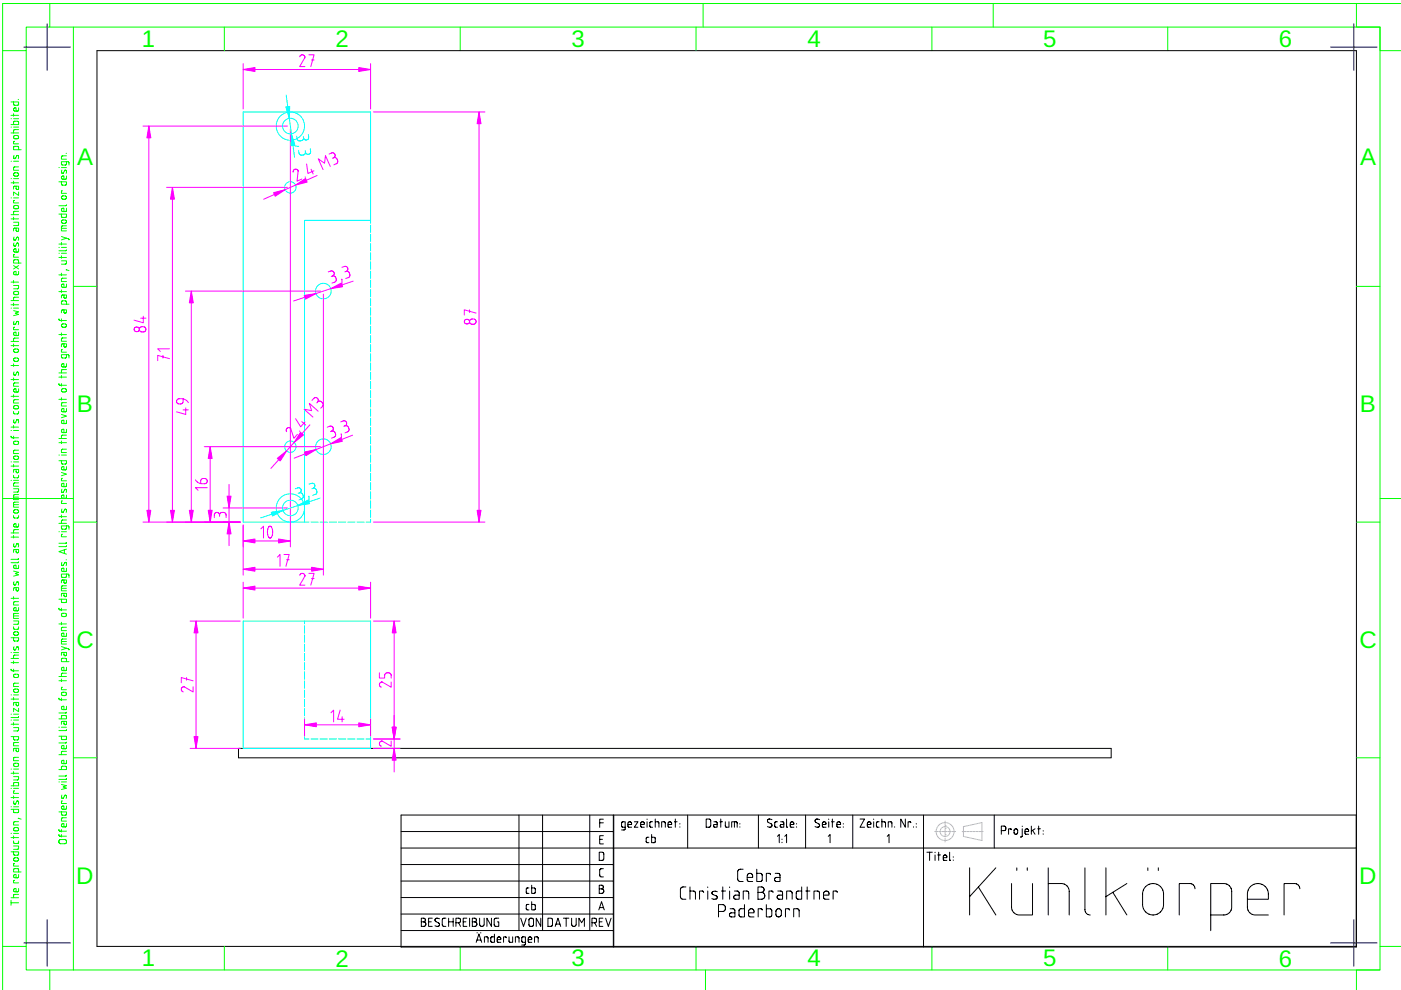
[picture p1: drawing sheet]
<svg xmlns="http://www.w3.org/2000/svg" width="297mm" height="210mm" viewBox="0 0 297 210" stroke-linecap="round" stroke-linejoin="round" font-family="sans-serif">
<defs><g id="words">
<g font-size="5.1" fill="#0f0">
<text x="30.1" y="10">1</text>
<text x="71.2" y="10">2</text>
<text x="121.2" y="10">3</text>
<text x="171.2" y="10">4</text>
<text x="221.2" y="10">5</text>
<text x="271.2" y="10">6</text>
<text x="16.4" y="35">A</text>
<text x="288.4" y="35">A</text>
<text x="16.3" y="87.5">B</text>
<text x="288.3" y="87.5">B</text>
<text x="16.2" y="137.4">C</text>
<text x="288.2" y="137.4">C</text>
<text x="16.1" y="187.4">D</text>
<text x="288.2" y="187.4">D</text>
<text x="30.1" y="204.9">1</text>
<text x="71.2" y="205.1">2</text>
<text x="121.2" y="204.8">3</text>
<text x="171.2" y="204.9">4</text>
<text x="221.2" y="204.8">5</text>
<text x="271.2" y="205.1">6</text>
</g>
</g></defs>
<g fill="none" stroke="#0f0" stroke-width=".21">
<path d="M5.6 10.7v190M10.6 .7v5h-5v5h-5M10.6 5.7h282v195M15.6 5.7v200M47.6 5.7v5M97.6 5.7v5M147.6 5.7v5M149.1 .7v5M197.6 5.7v5M210.6 .7v5M247.6 5.7v5M287.6 .7v5h5v5h4.5"/>
<path d="M297.1 .7h-296.5v209.3M2.3 26.4h1.6v-.6l-.2-.1h-.7l-.1 .7M2.3 21.6h1.6v.6l-.2 .1h-.7l-.1-.7M2.3 38.8h1.6M2.3 37.9h.1M2.3 34.2h.1M2.3 28.2h1.6M2.3 26.9h.1M2.3 25.2h.1M2.3 24.5h1.6M2.9 24.1v.5M2.9 38.4v.5"/>
<path d="M2.9 37.9h1M2.9 34.2h1M2.9 26.9h1M2.9 25.2h1M2.9 33.5h.1M2.9 33.5l.2 .1 .2-.1M3 32.9l-.1 .6M3 36.7h.7l.2 .4-.2 .2h-.6l-.2-.2zM3 28.8l.7-.1 .2 .5-.2 .2h-.6l-.2-.3zM3.1 30l-.2 .1v.4h1M3.3 33.5h.1M3.4 39.5l.1 .6h.4v-.6h-.8l-.2 .1v.5"/>
<path d="M3.5 33.1l-.2 .4M3.5 33.1l.2-.1 .2 .1v.6M3.5 33.1h.1M3.9 21.1h.1M3.9 35.4h-.8l-.2 .3v.4h1M3.9 31.7l-.1-.6-.7-.1-.2 .2v.5h1.6M3.9 27.5h-.9l-.1 .7M3.9 22.9v.5l-.2 .2-.7-.1v-.5l.4-.1v.7M12.5 38.6h1.6v.5l-.2 .2-.7-.1-.2-.6M12.5 35.5h.1M13 35.5h1.1M13.1 36.6h.1"/>
<path d="M13.1 36.6l.2 .2 .2-.2M13.1 36.1v.5M13.5 36.6h.1M13.7 36.2l-.2 .4M13.7 36.2l.2-.1 .2 .1M13.7 36.2h.1M14 32.5h.1M14.1 36.2h.1M14.1 36.2l-.1 .6M14.1 37.3v.5l-.2 .2-.7-.1-.1-.5 .5-.1v.7M14.1 34.3l-.1 .7h-.7l-.2-.1-.1-.6h1.4l.2 .2v.5M14.1 33h-.9l-.2 .3v.5h1.1"/>
<path d="M2.3 59.8h1.6M2.3 46.4h1.6M2.3 45.5h1.6M2.3 42h.1M2.9 47.1h1l-.1 .7h-.9M2.9 46v.6M2.9 59.5v.5M2.9 56.3l1 .7M2.9 42h1M2.9 52.1h.1M2.9 50.8h.1M2.9 52.1l.2 .1 .2-.1"/>
<path d="M2.9 50.8l.2 .2 .2-.1M3 51.5l-.1 .6M3 50.3l-.1 .5M3 43.7l.7-.1 .2 .5-.2 .2-.6-.1-.2-.2zM3.1 54l-.2 .1v.4h1M3.1 42.5l-.2 .1v.4h1M3.3 52.1h.1M3.3 50.9h.1M3.4 48.4l.1 .6h.4v-.6h-.8l-.2 .1v.5M3.5 50.4l-.2 .4M3.5 50.4l.2-.1 .2 .1M3.5 50.4h.1"/>
<path d="M3.9 51.7l-.3-.1-.3 .5M3.9 51.7h.1M3.9 50.4h.1M3.9 51.7v.5M3.9 50.4v.6M3.9 57.6v.5l-.2 .2-.7-.1v-.5l.4-.1v.7M3.9 55.8l-.1-.7h-.7l-.2 .1v.6h1.6M3.9 52.8v.5l-.2 .2-.7-.1v-.5l.4-.1v.7M3.9 44.8h-.9l-.1 .7M3.9 40.7v.7l-1-.7v.7M3.9 56.3l-1 .7M12.5 45.4h1.6v.6l-.2 .1h-.7l-.2-.7"/>
<path d="M12.5 58.3h1.6M12.5 54.6h1.6M12.5 53.7h.1M12.5 52.5h.1M12.5 51.7h1.6M13 55.3h1.1l-.1 .7h-1M13 51.4v.5M13 54.2v.6M13 57.9v.6M13 53.7h1.1M13 52.5h1.1M13 50.1l1.5 .5"/>
<path d="M13 48.4h1.1M13.1 46.7h.8l.2 .4-.3 .2h-.6l-.2-.2zM13.1 41.6h.8l.2 .4-.3 .2h-.6l-.2-.2zM13.2 40.5l-.2 .1v.4h1.1M14 57.2l.6 .2M14.1 59h-.9l-.2 .3v.4h1.1M14.1 53l-.2 .2h-1.4M14.1 47.9h-.9l-.2 .2v.8h1.1M14.1 44.1v.6l-.2 .2-.7-.1-.1-.5 .5-.2v.8M14.1 43.4l-.2 .2h-1.4M14.1 50.5l-1.1 .4M14.5 50.6h.1"/>
<path d="M14.5 50.6l.1 .2M14.6 50.8v.1M2.3 77.5h1.6M2.3 73.3h1.6M2.3 72.4h1.6M2.3 65.3h.1M2.3 64.6h1.6M2.3 63.7h1.6M2.9 65.9l1 .2-.7 .3 .7 .3-1 .2M2.9 60.5h1l-.1 .7h-.9M2.9 64.3v.5M2.9 72.9v.6"/>
<path d="M2.9 77.1v.6M2.9 65.3h1M2.9 79.4h.1M2.9 68.7h.1M2.9 79.4l.2 .2 .2-.1M2.9 68.7l.2 .1 .2-.1M3 78.9l-.1 .5M3 68.1l-.1 .6M3 76l.7-.1 .2 .5-.2 .2h-.6l-.2-.3zM3 74.1l.7-.1 .2 .5-.2 .2h-.6l-.2-.3zM3 61.9l.7-.1 .2 .5-.2 .2h-.6l-.2-.3zM3.1 69.4l-.2 .1v.4h1"/>
<path d="M3.3 79.5h.1M3.3 68.7h.1M3.5 79l-.2 .4M3.5 68.3l-.2 .4M3.5 79l.2-.1 .2 .1M3.5 79h.1M3.5 68.3l.2-.2 .2 .2M3.5 68.3h.1M3.9 79h.1M3.9 68.3h.1M3.9 79v.6M3.9 68.3v.5"/>
<path d="M3.9 71.7h-.9l-.1 .7M3.9 70.4v.6l-.2 .1h-.7v-.5l.4-.2v.7M3.9 63l-.9 .1-.1 .6M12.5 67.6l.2 .4h1.4M12.5 80h1.6M12.5 79.1h1.6M12.5 70.9h1.6M12.5 61.8h1.6M13 61.5v.5M13 67.6v.5M13 70.6v.5M13 79.6v.5"/>
<path d="M13.1 68.8l.8-.1 .2 .5-.3 .2h-.6l-.2-.3zM13.2 74.1l-.2 .2v.4h1.1M13.6 72.9v.6h.4l.1-.6h-.8l-.3 .2v.4M13.6 65.7v.6h.4l.1-.6h-.8l-.3 .2v.4M13.6 62.5v.7h.4l.1-.7h-.8l-.3 .2v.5M14.1 78.4h-1l-.1 .7M14.1 77.1v.5l-.2 .2-.7-.1-.1-.5 .5-.1v.7M14.1 75.2l-.1 .7h-.7l-.2-.1-.1-.6h1.4l.2 .2v.5M14.1 71.6l-.9 .1-.2 .2v.5h1.1M14.1 64.5l-.1-.7h-.7l-.2 .1-.1 .6h1.6M14.1 60.2v.6l-.2 .1h-.7l-.1-.5 .5-.2v.7M15.6 60.7h5"/>
<path d="M287.6 60.7h5M2.3 92.5l.3 .3h1.3M2.3 98.8h1.6M2.3 97.9h.1M2.3 91.3h.1M2.3 90.6h1.6M2.3 84h1.6M2.3 80.5h1.6M2.9 87.2v.4l.2 .2 .7-.1 .1-.5M2.9 80.1v.6M2.9 83.7v.5M2.9 90.2v.5"/>
<path d="M2.9 92.5v.5M2.9 98.5v.5M2.9 97.9h1M2.9 91.3h1M2.9 89.5h.1M2.9 89.5l.2 .2 .2-.2M3 89l-.1 .5M3 96.8l.7-.1 .2 .5-.2 .2h-.6l-.2-.3zM3 93.6h.7l.2 .4-.2 .2h-.6l-.2-.2zM3 86.1l.7-.1 .2 .5-.2 .2h-.6l-.2-.3zM3.3 89.5h.1M3.4 99.5l.1 .6h.4v-.6h-.8l-.2 .2v.5"/>
<path d="M3.5 89.1l-.2 .4M3.5 89.1l.2-.1 .2 .1M3.5 89.1h.1M3.9 89.1h.1M3.9 89.1v.6M3.9 95.4l-.8 .1-.2 .2v.5h1M3.9 84.7h-.8l-.2 .3v.5h1M3.9 82.4v.6l-.2 .1h-.7v-.5l.4-.2v.7M3.9 81.2h-.8l-.2 .3v.4h1M12.5 97.7h1.6v.6l-.2 .1h-.7l-.2-.7M12.5 81.3l.2 .4h1.4M12.5 96.5h.1"/>
<path d="M12.5 93.9h1.6M12.5 93h1.6M12.5 84.7h1.6M13 87.9l1.1 .3-1.1 .4M13 81.3v.6M13 84.3v.5M13 93.5v.5M13 96.5h1.1M13.1 82.5l.8-.1 .2 .5-.3 .2h-.6l-.2-.3zM14.1 98.9v.5l-.2 .2h-.7l-.1-.5 .5-.2v.7M14.1 95.2h-.9l-.2 .3v.4h1.1M14.1 92.3h-1l-.1 .7"/>
<path d="M14.1 91v.5l-.2 .2-.7-.1-.1-.5 .5-.1v.7M14.1 89.1v.5l-.2 .2-.7-.1-.1-.5 .5-.1v.7M14.1 86.6v.5l-.2 .2-.7-.1-.1-.5 .5-.1v.7M14.1 85.4h-.9l-.2 .2v.5h1.1M.6 105.7h15M2.3 113.9h1.6M2.3 113h1.6M2.3 101.8h.1M2.9 109.3v.4l.2 .1h.7l.1-.5M2.9 103.6h1l-.1 .7h-.9M2.9 100.8v.4l.2 .1h.7l.1-.5M2.9 113.5v.6"/>
<path d="M2.9 107h1M2.9 105.4h1M2.9 101.8h1M2.9 115.8h.1M3 115.3l-.1 .5M3 108.2l.7-.1 .2 .5-.2 .2-.6-.1-.2-.2zM3.4 116.5l.1 .6h.4v-.6h-.8l-.2 .2v.4M3.5 115.4l-.2 .5-.4-.1M3.5 115.4l.2-.1 .2 .1M3.5 115.4h.1M3.9 115.4h.1M3.9 115.4v.6"/>
<path d="M3.9 119.8v.6l-.2 .1h-.7v-.5l.4-.2v.7M3.9 119.1l-.1 .2h-1.5M3.9 118.4l-.1 .2h-1.5M3.9 112.3h-.9l-.1 .7M3.9 111v.6l-.2 .2-.7-.1v-.5l.4-.2v.8M3.9 106.5h-.8l-.2 .2v.8h1M3.9 104.9h-.8l-.2 .2v.8h1M3.9 102.4h-.8l-.2 .2v.5h1M12.5 112.7h.1M12.5 111h1.6M12.5 109.5h1.6M13 100.2l1.1 .3-1.1 .4"/>
<path d="M13 109.2v.5M13 112.7h1.1M13.1 119.8h.1M13.1 108.5h.1M13.1 104.3h.1M13.1 119.8l.2 .1 .2-.1M13.1 108.5l.2 .1 .2-.1M13.1 104.3l.2 .1 .2-.1M13.1 119.2v.6M13.1 107.9v.6M13.1 103.7v.6M13.2 113.3l-.2 .1v.4h1.1"/>
<path d="M13.2 106.2l-.2 .1v.4h1.1M13.2 101.4l-.2 .1v.4h1.1M13.5 119.8h.1M13.5 108.5h.1M13.5 104.3h.1M13.6 116.6v.7M13.7 119.4l-.2 .4M13.7 108.1l-.2 .4M13.7 119.4l.2-.2 .2 .2M13.7 119.4h.1M13.7 108.1l.1-.1 .2 .1v.6M13.7 108.1h.1"/>
<path d="M14 118.7h.1M14.1 103.9l-.4-.1-.2 .5M14.1 119.4h.1M14.1 103.9h.1M14.1 119.4l-.1 .5M14.1 103.9l-.1 .5M14.1 116.4l-1.6 .6 1.6 .5M14.1 115.7l-.2 .2h-1.4M14.1 115l-.2 .2h-1.4M14.1 111.5l-.1 .7h-.7l-.2-.1-.1-.6h1.4l.2 .2v.5M14.1 110.3h-1l-.1 .7M14.1 105v.5l-.2 .2-.7-.1-.1-.5 .5-.1v.7"/>
<path d="M14.1 102.5v.5l-.2 .2-.7-.1-.1-.5 .5-.1v.7M15.6 110.7h5M287.6 110.7h5M292.6 105.7h4.5M2.3 135.2h1.6v.6l-.2 .1h-.7l-.1-.7M2.3 139.6h1.6M2.3 138.4h.1M2.3 126.9h1.6M2.9 132.9v.4l.2 .1h.7l.1-.5M2.9 131.7h1l-.1 .6-.9 .1M2.9 121.1l1 .2-.7 .3 .7 .3-1 .2M2.9 126.5v.5"/>
<path d="M2.9 138.4h1M2.9 130.6h1M2.9 137.7h.1M2.9 137.7l.2 .1 .2-.1M3 137.1l-.1 .6M3 123.3l-.1 .6 .2 .1 .2-.1M3 134.1l.7-.1 .2 .5-.2 .2-.6-.1-.2-.2zM3.3 137.7h.1M3.3 123.9h.1M3.4 124.6l.1 .6h.4v-.6h-.8l-.2 .2v.4M3.5 123.5l-.2 .4M3.5 123.5l.2-.1 .2 .1"/>
<path d="M3.5 123.5h.1M3.9 137.3l-.3-.1-.3 .5M3.9 137.3h.1M3.9 123.5h.1M3.9 137.3v.5M3.9 123.5v.6M3.9 138.9h-.9l-.1 .7M3.9 130.1h-.8l-.2 .2v.8h1M3.9 128.8v.5l-.2 .2-.7-.1v-.5l.4-.1v.7M3.9 127.6h-.8l-.2 .2v.5h1M12.5 129l.2 .3h1.4M12.5 127h1.6v.6l-.2 .2-.7-.1-.2-.7"/>
<path d="M12.5 132.3h1.6M13 129v.5M13 131.9v.6M13 137.1l1.5 .5M13 136h1.1M13 124.7h1.1M13.1 130.1l.8-.1 .2 .5-.3 .2h-.6l-.2-.3zM13.6 138.3v.6h.4l.1-.6h-.8l-.3 .2v.5M13.6 125.8v.6h.4l.1-.6h-.8l-.3 .2v.4M13.6 123v.6h.4l.1-.6h-.8l-.3 .1v.5M14.1 135.5h-.9l-.2 .3v.8h1.1M14.1 134.2v.6l-.2 .2-.7-.1-.1-.5 .5-.2v.8"/>
<path d="M14.1 133h-.9l-.2 .3v.4h1.1M14.1 124.2h-.9l-.2 .3v.8h1.1M14.1 121.7l-.1 .7h-.7l-.2-.1-.1-.6h1.4l.2 .2v.5M14.1 120.5v.5l-.2 .2-.7-.1-.1-.5 .5-.1v.7M14.1 137.4l-1.1 .4M14.5 137.6h.1M14.5 137.6l.1 .2M2.3 156.2h1.6v.5l-.2 .2h-.7l-.1-.7M2.3 141.9l.3 .3h1.3M2.3 153.6h1.6M2.3 152.7h.1M2.3 151.4h.1"/>
<path d="M2.3 148.2h1.6M2.3 147.3h.1M2.3 140.5h1.6M2.9 154.3h1l-.1 .6-.9 .1M2.9 140.1v.6M2.9 141.9v.5M2.9 147.9v.5M2.9 153.2v.5M2.9 152.7h1M2.9 151.4h1M2.9 147.3h1M3 146.2l.7-.1 .2 .5-.2 .2h-.6l-.2-.3z"/>
<path d="M3 143h.7l.2 .4-.2 .2h-.6l-.2-.2zM3.4 158.7l.1 .6h.4v-.6h-.8l-.2 .1v.5M3.4 148.9l.1 .6h.4v-.6h-.8l-.2 .2v.5M3.9 157.4h-.8l-.2 .3v.4h1M3.9 152l-.1 .1h-1.5M3.9 150.2v.7l-1-.7v.7M3.9 144.8l-.8 .1-.2 .2v.5h1M12.5 156.1h1.6v.6l-.2 .1h-.7l-.2-.7M12.5 152.4h1.6v-.6l-.2-.1h-.7l-.2 .7M12.5 148l.2 .4h1.4M12.5 154.2h.1M12.5 144.3h1.6"/>
<path d="M12.5 143.4h1.6M13 144v.5M13 148v.5M13 154.2h1.1M13.1 146.9l.8-.1 .2 .5-.3 .2h-.6l-.2-.3zM13.2 145.7l-.2 .1v.4h1.1M13.6 152.9v.7h.4l.1-.7h-.8l-.3 .2v.5M14.1 159.3h-1l-.1 .7M14.1 158.1v.5l-.2 .2-.7-.1-.1-.5 .5-.1v.7M14.1 157.3l-.2 .2h-1.4M14.1 154.7l-.2 .2h-1.4M14.1 151l-.2 .2h-1.4"/>
<path d="M14.1 149.7v.6l-.2 .2-.7-.1-.1-.5 .5-.2v.8M14.1 142.7l-1 .1-.1 .6M14.1 141.5v.5l-.2 .2-.7-.1-.1-.5 .5-.1v.7M14.1 140.3l-.1-.7h-.7l-.2 .1-.1 .6h1.6M2.3 171.6h1.6v.6l-.2 .1h-.7l-.1-.7M2.3 166.6h1.6v-.6l-.2-.1h-.7l-.1 .7M2.3 177.6h1.6M2.3 176.7h.1M2.3 171.1h.1M2.3 169.1h1.6M2.3 167.2h.1M2.3 164h1.6"/>
<path d="M2.3 163.1h.1M2.9 179.4h1l-.1 .6-.9 .1M2.9 178.3v.4l.2 .1h.7l.1-.5M2.9 164.7h1l-.1 .6-.9 .1M2.9 163.6v.5M2.9 168.8v.5M2.9 177.2v.6M2.9 176.7h1M2.9 171.1h1M2.9 167.2h1M2.9 163.1h1M2.9 170.4h.1"/>
<path d="M3 169.8l-.1 .6M3 175.6l.7-.1 .2 .4-.2 .3-.6-.1-.2-.2zM3 161.9l.7-.1 .2 .5-.2 .2h-.6l-.2-.3zM3.1 167.7l-.2 .1v.4h1M3.9 173.5l.6 .2M3.9 170l-.3-.1-.4 .6-.3-.1M3.9 170h.1M3.9 170v.5M3.9 174.2h-.8l-.2 .3v.4h1M3.9 160.6h-.8l-.2 .2v.5h1M12.5 176.9l.2 .4h1.4M12.5 175.9l.2 .3h1.4"/>
<path d="M12.5 172.1h1.6v.6l-.2 .1h-.7l-.2-.7M12.5 163.2h1.6v-.6l-.2-.1h-.7l-.2 .7M12.5 165.8h.1M12.5 160h1.6M12.6 178.1l1.3-.1 .2 .3v.4l-.3 .2h-1.1l-.2-.3zM13 166.3l1.1 .3-.7 .3 .7 .2-1.1 .3M13 175.9v.5M13 176.9v.6M13 165.8h1.1M13.1 169.1h.1M13.1 168.6v.5M13.2 169.8l-.2 .2v.4h1.1"/>
<path d="M13.7 168.7l-.3 .5-.3-.1M13.7 168.7l.2-.1 .2 .1M13.7 168.7h.1M14.1 168.7h.1M14.1 168.7l-.1 .6M14.1 174.6v.5l-.2 .2h-.7l-.1-.5 .5-.2v.7M14.1 173.4h-.9l-.2 .2v.5h1.1M14.1 170.9v.5l-.2 .2-.7-.1-.1-.5 .5-.1v.7M14.1 165.1l-.2 .2h-1.4M14.1 164.4l-.2 .1h-1.4M14.1 161.2v.5l-.2 .2-.7-.1-.1-.5 .5-.1v.7M15.6 160.7h5"/>
<path d="M287.6 160.7h5M2.3 180.6h1.6v.6l-.2 .1h-.7l-.1-.7M2.3 190.9v1M2.3 191.4h1.6M2.3 190.3h1.6M3 182l.7-.1 .2 .4-.2 .3-.6-.1-.2-.2zM3.1 186.7l-.2 .1v.4h1M3.1 183.1l-.2 .1v.4h1M3.9 189.6l-.9 .1-.1 .6M3.9 188.4v.5l-.2 .2-.7-.1v-.5l.4-.1v.7M3.9 185.4v.5l-.2 .2-.7-.1v-.5l.4-.1v.7M3.9 184.9l-.1-.7h-.7l-.2 .1v.6h1.6"/>
<path d="M.6 200.7h5v5h5v4.3M10.6 205.7h282M47.6 200.7v5M97.6 200.7v5M147.6 200.7v5M149.6 205.7v4.3M197.6 200.7v5M247.6 200.7v5M297.1 200.7h-4.5v5h-5v4.3"/>
</g>
<g fill="none" stroke="#000" stroke-width=".21">
<path d="M20.6 10.7h267v190h-267zM50.6 158.7h185v2h-185zM85 172.8h45v28h-45zM85 179.8h45M85 176.3h45M110 172.8v24.5M115 172.8v24.5M125 172.8v24.5M127.1 178h.6M127.1 174.5h.8M127.9 177.2h-.8v1.7h.8M127.9 173.7h-.8v1.7"/>
<path d="M130.1 172.8h157.5v28h-157.5zM130.1 179.8h157.5M132.6 175.4l-.8-.2v-.7l.1-.2 .7-.1v1.5l-.2 .3h-.6M133.1 174.8h.8l-.1-.5-.3-.1-.3 .2-.1 .7 .2 .3h.6M134.5 174.2h.8l-.8 1.2h.8M135.8 174.8h.8l-.1-.5-.3-.1-.3 .2-.1 .7 .2 .3h.6M137.2 173.7v.1M137.2 174.2v1.2M137.6 177.5l-.4 .1-.2 .2v.7l.6 .2M138.2 176.9v1.8l.6-.1 .1-.2v-.7l-.7-.2M138.4 174.2l-.5 .1-.1 .2v.8l.6 .1M138.9 174.2l.8 .2v1"/>
<path d="M138.9 173.7v1.7M140.3 175.4v-1.2l.7 .2 .1 1M141.6 174.8h.8l-.1-.5-.3-.1-.3 .2-.1 .7 .2 .3h.6M143 174.2h.6M143.2 173.7v1.7M144.1 174.6v.1M144.1 175.3v.1M145.8 172.8v7M149.7 173.7h.7l.3 .2v1.1l-.2 .4h-.8zM151.4 174.2l.5 .1 .1 .2v.9l-.6-.1v-.4l.6-.1M152.6 174.2h.6M152.8 173.7v1.7"/>
<path d="M153.8 174.2v1l.3 .2h.5v-1.2M155.1 175.4v-1.2l1.1 .1 .1 1.1M155.7 174.2v1.2M156.9 174.6v.1M156.9 175.3v.1M160.8 172.8v7M163.7 173.8l-.6-.1-.3 .1v.5l.7 .4 .2 .3-.3 .4-.7-.1M164.8 177.3l.4-.4v1.8M164.8 174.2l-.4 .1-.1 .2v.8l.5 .1M165.5 174.2l.5 .1 .2 .2v.9l-.7-.1v-.4l.7-.1M165.8 177.9v.1M165.8 178.6v.1"/>
<path d="M166.4 177.3l.4-.4v1.8M166.8 173.7v1.5l.2 .2M167.5 174.8h.8l-.1-.5-.3-.1-.3 .2-.1 .7 .2 .3h.6M168.9 174.6v.1M168.9 175.3v.1M170.8 172.8v7M173.8 173.8l-.6-.1-.3 .1v.5l.7 .4 .2 .3-.3 .4-.7-.1M174.4 174.8h.7l-.1-.5-.3-.1-.3 .2v.7l.2 .3h.5M175.6 177.3l.4-.4v1.8M175.7 173.7v.1M175.7 174.2v1.2M176.3 174.2h.6"/>
<path d="M176.5 173.7v1.7M177.4 174.8h.8l-.1-.5-.3-.1-.3 .2-.1 .7 .2 .3h.6M178.8 174.6v.1M178.8 175.3v.1M180.8 172.8v7M182.3 173.7h1l-1 1.7h1M183.9 174.8h.8l-.2-.5-.3-.1-.2 .2-.1 .7 .2 .3h.6M185.2 173.7v.1M185.2 174.2v1.2M186.4 174.2l-.4 .1-.2 .2 .1 .8 .5 .1M187 174.2l.7 .2v1M187 173.7v1.7"/>
<path d="M188.1 177.3l.4-.4v1.8M188.3 175.4v-1.2l.8 .2v1M189.7 175.3v.1M191.9 173.7v1.7l-.9-1.7v1.7M193.1 174.4l-.1-.2h-.5v1.2M193.7 175.3v.1M194.3 174.6v.1M194.3 175.3v.1M195.8 172.8v28M210.8 172.8v7M212.3 176.1l.8-.1 .2-.3-.2-.4-.8-.2v1.8M214.4 175.9l-.1-.2h-.5v1.2"/>
<path d="M215.1 175.8l.4-.1 .2 .3 .1 .6-.3 .3h-.3l-.2-.3zM216.7 175.7v1.5l-.4 .3M216.7 175.1v.1M217.3 176.3h.8l-.2-.5-.2-.1-.3 .2-.1 .7 .2 .3h.6M218.7 175.1v1.8M218.9 176.1l.5 .8M219.4 175.7l-.7 .5M220 175.7h.6M220.2 175.1v1.8M221.2 176.1v.1M221.2 176.8v.1M85 186.8h45"/>
<path d="M85 183.3h45M85 193.8h45M85 197.3h45M85 190.3h45M89.3 195.5h.7l.2 .2v.5l-.4 .2h-.5v-1.7h.6l.2 .2v.3l-.3 .3M90.9 195.5h.5M91.6 194.7h-.7v1.7h.7M93.2 194.8l-.6-.1-.3 .2v.4l.8 .4 .1 .3-.3 .4-.7-.1M94.5 194.7h-.5l-.2 .4v1.1l.2 .2h.5M95.1 195.5h1M95.1 194.7v1.7M96.1 194.7v1.7"/>
<path d="M96.7 195.6h.5M97.2 195.6l.4-.2v-.5l-.3-.2h-.6v1.7M97.2 195.6l.4 .8M98.2 195.5h.6M99 194.7h-.8v1.7h.8M99.6 194.7v1.7M100.1 195.5h.7l.3 .2v.5l-.5 .2h-.5v-1.7h.6l.2 .2 .1 .3-.4 .3M101 199.8l.5-1.7 .6 1.7M101.1 199.3h.9M101.2 197.7v.1M101.7 194.7v1.4l.5 .3 .4-.3 .1-1.4M101.9 197.7v.1"/>
<path d="M102.7 199.8v-1.2l.7 .2 .1 1M104.2 194.7v1.7l-1-1.7v1.7M104.8 198.1v1.7h-.6l-.1-.3v-.7l.7-.2M105.4 199.2h.8l-.2-.5-.2-.1-.3 .2-.1 .7 .2 .3h.6M105.7 194.7h-.6l-.3 .2v1.2l.2 .3h.7v-.9h-.2M107.3 198.8l-.1-.2h-.4v1.2M107.9 198.6v1l.3 .2h.5v-1.2M109.3 199.8v-1.2l.7 .2v1M110.4 194.7l.6 1.7 .6-1.7M111.4 199.8l-.7-.2-.1-.7 .2-.2 .6-.1v1.5l-.2 .3h-.6M112 199.2h.7l-.1-.5-.3-.1-.2 .2-.1 .7 .2 .3h.5M112.1 191.8h-.4l-.1 .2v.8l.5 .1"/>
<path d="M112.1 188.3h-.4l-.1 .3v.7l.5 .1M112.3 194.8l.5-.1 .3 .2v1.2l-.2 .3h-.5l-.2-.2zM112.7 191.2v1.7h.6l.2-.2v-.8l-.8-.1M112.7 187.7v1.7h.6l.2-.2v-.8l-.8-.1M113.3 199.8v-1.2l.8 .2v1M114.7 194.7v1.7l-1-1.7v1.7M116.2 194.7h.7l.2 .2v1.2l-.2 .3h-.7zM117.7 196.4l.6-1.7 .6 1.7M117.9 195.9h.8M119.5 194.7h1.1M120 194.7v1.7M121.2 194.7v1.4l.5 .3 .4-.3 .1-1.4"/>
<path d="M122.7 196.4v-1.7l.6 .9 .6-.9v1.7M125.5 195.6h.6M126.1 195.6l.3-.2v-.5l-.2-.2h-.7v1.7M126.1 195.6l.4 .8M127 192.9l.5-1.7 .6 1.7M127.1 187.7h.5l.3 .2v.4l-.3 .2 .4 .3v.4l-.3 .2h-.6zM127.1 180.7h.6l.3 .2v1.2l-.2 .3h-.7zM127.1 188.5h.5M127.1 195.5h.5M127.1 192.4h.9M127.8 194.7h-.7v1.7h.7M127.9 184.2h-.5l-.3 .4 .1 1.1 .2 .2h.5"/>
<path d="M128.4 194.7l.6 1.7 .6-1.7M145.4 188h-.6a.58 .58 0 0 0-.5 .6v1.5a.58 .58 0 0 0 .5 .6h.6M146.3 188.9h.8l.3 .2v1.6M146.3 188v2.7M149.2 189.2l-.2-.3h-.7v1.8M150.1 188v.2M150.1 188.9v1.8M150.9 190.5l.9 .1M151.2 189l-.2 .2v.3l.8 .4M151.2 189h.1M151.2 189l.9 .1M151.8 190.6h.1"/>
<path d="M151.9 190h.1M151.9 190l.2 .3-.3 .3M152.3 193.3h.9a.58 .58 0 0 0 .6-.6v-.3a.58 .58 0 0 0-.6-.6h-.9v2.6M153 188.9h.8M153.2 188v2.7M154.7 188v.2M154.7 188.9v1.8M154.8 192.7h.7l.3 .4v1.3l-1-.1-.1-.3 .1-.4 1-.1M155.7 188.9l.8 .1 .2 .4v1.3l-1-.1-.1-.4 .1-.3 1-.1M157.6 184.3h-.6a.58 .58 0 0 0-.6 .6v1.4a.58 .58 0 0 0 .6 .6h.6M157.6 190.7v-1.8h.8l.3 .2v1.6M157.8 191.8v2.6h-.9l-.2-.4v-1.1l.3-.2h.8"/>
<path d="M158.4 186h1.2v-.3a.58 .58 0 0 0-.6-.5 .58 .58 0 0 0-.6 .5l.1 1.1 1.1 .1M158.7 193.5h1.2v-.2a.58 .58 0 0 0-.6-.6 .58 .58 0 0 0-.6 .6l.1 1 1.1 .1M160.4 184.3v2.6h1l.2-.4v-1.1l-.3-.2h-.9M160.7 188h.7a.58 .58 0 0 1 .6 .6 .58 .58 0 0 1-.5 .6 .72 .72 0 0 1 .7 .7 .72 .72 0 0 1-.7 .8h-.8zM160.7 189.2h.8M161.6 193l-.2-.3h-.7v1.7M162.5 191.8v2.6h.9l.2-.4v-1.1l-.3-.2h-.8M163.3 185.5l-.2-.3h-.6v1.7M163.9 189.2l-.2-.3h-.7v1.8M164.4 185.2h.7l.3 .4v1.3l-1-.1-.2-.3 .2-.4 1-.1M164.7 192.8a.58 .58 0 0 1 .6-.1 .58 .58 0 0 1 .4 .6v.5a.58 .58 0 0 1-.6 .6 .58 .58 0 0 1-.6-.6v-.7zM164.9 188.9l.8 .1 .2 .4v1.3l-1-.1-.1-.4 .1-.3 1-.1"/>
<path d="M166.8 190.7v-1.8h.8l.3 .2v1.6M167.4 193l-.2-.3h-.7v1.7M168.3 194.4v-1.7h.8l.3 .2v1.5M170 188v2.7l-1-.1-.2-.3 .1-1.2 .3-.2h.8M170.8 188.9h.9M171.1 188v2.7M172.6 190.7v-1.8h.8l.3 .2v1.6M174.6 189.8h1.2v-.3a.58 .58 0 0 0-.6-.6 .58 .58 0 0 0-.6 .6l.1 1 1.1 .2M177.5 189.2l-.2-.3h-.7v1.8M196.5 180.7h1.2M197.1 180.7v1.7M198.2 180.7v.1"/>
<path d="M198.2 181.3v1.1M198.8 181.3h.6M199 180.7v1.7M200 181.8h.8l-.2-.4-.3-.1-.2 .1-.1 .8 .2 .2h.6M201.3 180.7v1.6l.2 .1M202.1 181.7v.1M202.1 182.3v.1"/>
</g>
<g fill="none" stroke="#c0c0c0" stroke-width=".21">
<path d="M198.2 176.3h.1M198.5 176.3h.1M198.6 176.3h.4M199.1 176.3h.1M199.3 176.3h.3M199.7 176.3h.1M199.9 176.3h.3M200.4 176.3h.1M200.4 176.9h.1M200.4 175.7h.1M200.4 175h.1M200.4 174.1v.1"/>
<path d="M200.4 174.4h.1M200.4 174.6v.3M200.4 175.2v.3M200.4 175.8v.3M200.4 176.5v.3M200.4 177.1v.3M200.4 177.6h.1M200.4 177.7v.4M200.4 178.2h.1M200.4 178.4v.1M200.5 176.3h.4M201 176.3h.1"/>
<path d="M201.2 176.3h.3M201.7 176.3h.1M201.8 176.3h.3M202.3 176.3h.1M202.4 176.3h.2M204 176.3h.2M204.3 175.3l3.9-.9v3.8l-3.9-.8zM204.3 176.3h.1M204.5 176.3h.3M205 176.3h.1M205.1 176.3h.3M205.6 176.3h.1"/>
<path d="M205.8 176.3h.3M206.2 176.3h.1M206.4 176.3h.3M206.9 176.3h.1M207 176.3h.3M207.5 176.3h.1M207.7 176.3h.3M208.1 176.3h.1M208.3 176.3h.2"/>
<circle cx="200.4" cy="176.3" r="1.04"/>
<circle cx="200.4" cy="176.3" r="1.9"/>
</g>
<g fill="none" stroke="#0ff" stroke-width=".21">
<path d="M51.6 131.7h27v27h-27zM64.6 131.7v.6M64.6 132.7v1.5M64.6 134.6v1.6M64.6 136.6v1.5M64.6 138.5v1.6M64.6 156.1v.6h.9M64.6 140.5v1.5M64.6 142.4v1.6M64.6 144.4v1.5M64.6 146.3v1.6M64.6 148.3v1.5"/>
<path d="M64.6 150.2v1.6M64.6 152.2v1.5M64.6 154.1v1.6M65.9 156.7h1.6M67.9 156.7h1.5M69.8 156.7h1.6M71.8 156.7h1.5M73.7 156.7h1.6M75.7 156.7h1.5M77.6 156.7h1"/>
</g>
<path d="M51.6 124.7h27" fill="none" stroke="#f0f" stroke-width=".21"/>
<path d="M51.6 124.7l2.5-.4v.8z" fill="#f0f"/>
<path d="M51.6 124.7l2.5-.4v.8z" fill="#f0f" stroke="#f0f" stroke-width=".21"/>
<path d="M76.1 124.3l2.5 .4-2.5 .4z" fill="#f0f"/>
<path d="M76.1 124.3l2.5 .4-2.5 .4z" fill="#f0f" stroke="#f0f" stroke-width=".21"/>
<path d="M51.6 123.4v7.7M63.6 122v-.2a.54 .54 0 0 1 .7-.2 .54 .54 0 0 1 .3 .6l-1.1 1.9h1.1M65.5 121.6h1.1l-.7 2.5M66 122.7h.6M78.6 123.4v7.7M64.6 153.7h14" fill="none" stroke="#f0f" stroke-width=".21"/>
<path d="M64.6 153.7l2.5-.4v.8z" fill="#f0f"/>
<path d="M64.6 153.7l2.5-.4v.8z" fill="#f0f" stroke="#f0f" stroke-width=".21"/>
<path d="M76.1 153.3l2.5 .4-2.5 .4z" fill="#f0f"/>
<path d="M76.1 153.3l2.5 .4-2.5 .4z" fill="#f0f" stroke="#f0f" stroke-width=".21"/>
<path d="M41.6 131.7v27M64.6 152.4v3.7M70.2 151.1l.5-.5v2.5M72.1 150.6l-.5 1.9h1.4M72.5 151.9v1.2M78.6 152.4v3.7" fill="none" stroke="#f0f" stroke-width=".21"/>
<path d="M41.6 131.7l.4 2.5h-.9z" fill="#f0f"/>
<path d="M41.6 131.7l.4 2.5h-.9z" fill="#f0f" stroke="#f0f" stroke-width=".21"/>
<path d="M41.1 156.2h.9l-.4 2.5z" fill="#f0f"/>
<path d="M41.1 156.2h.9l-.4 2.5z" fill="#f0f" stroke="#f0f" stroke-width=".21"/>
<path d="M40.3 131.7h10.6M39.5 143.7v.5M40.3 158.7h10.6M40.9 145.6v1.1l-2-1.1a.56 .56 0 0 0-.5 .6 .56 .56 0 0 0 .5 .5M40.9 144.4l-2.5-.7v1.1M83.6 151.7v12" fill="none" stroke="#f0f" stroke-width=".21"/>
<path d="M83.1 154.2h.9l-.4 2.5z" fill="#f0f"/>
<path d="M83.1 154.2h.9l-.4 2.5z" fill="#f0f" stroke="#f0f" stroke-width=".21"/>
<path d="M83.6 158.7l.4 2.5h-.9z" fill="#f0f"/>
<path d="M83.6 158.7l.4 2.5h-.9z" fill="#f0f" stroke="#f0f" stroke-width=".21"/>
<path d="M83.6 131.7v25M79.2 156.7h5.6M79.2 158.7h5.6M82.9 157.1v1.1l-2-1.1a.56 .56 0 0 0-.5 .6 .56 .56 0 0 0 .5 .5" fill="none" stroke="#f0f" stroke-width=".21"/>
<path d="M83.1 154.2h.9l-.4 2.5z" fill="#f0f"/>
<path d="M83.1 154.2h.9l-.4 2.5z" fill="#f0f" stroke="#f0f" stroke-width=".21"/>
<path d="M83.6 131.7l.4 2.5h-.9z" fill="#f0f"/>
<path d="M83.6 131.7l.4 2.5h-.9z" fill="#f0f" stroke="#f0f" stroke-width=".21"/>
<path d="M51.6 14.7h27M79.2 131.7h5.6M79.2 156.7h5.6M80.4 142.7v1.1h1.2v-.6a.56 .56 0 0 1 .5-.5h.3a.56 .56 0 0 1 .5 .5v.6M82.9 144.6v1.1l-2-1.1a.56 .56 0 0 0-.5 .6 .56 .56 0 0 0 .5 .5" fill="none" stroke="#f0f" stroke-width=".21"/>
<g fill="none" stroke="#0ff" stroke-width=".21">
<path d="M78.6 47.3v-23.6h-27v87h13.9M78.6 47.7v1.6M78.6 49.7v1.5M78.6 51.6v1.6M78.6 53.6v1.5M78.6 55.5v1.6M78.6 57.5v1.5M78.6 59.4v1.6M78.6 46.7h-14v64M78.6 61.4v1.5M78.6 63.3v1.6M78.6 65.3v1.5"/>
<path d="M78.6 67.2v1.6M78.6 69.2v1.5M78.6 71.1v1.6M78.6 73.1v1.5M78.6 75v1.6M78.6 77v1.5M78.6 78.9v1.6M78.6 80.9v1.5M78.6 82.8v1.6M78.6 84.8v1.5M78.6 86.7v1.6M78.6 88.7v1.5"/>
<path d="M78.6 90.6v1.6M78.6 92.6v1.5M78.6 94.5v1.6M78.6 96.4v1.6M78.6 98.4v1.6M65.9 110.7h1.6M67.9 110.7h1.5M69.8 110.7h1.6M71.8 110.7h1.5M73.7 110.7h1.6M75.7 110.7h1.5M78.6 110.1v.6h-1"/>
<path d="M78.6 100.3v1.6M78.6 102.3v1.6M78.6 104.2v1.6M78.6 106.2v1.6M78.6 108.1v1.6"/>
<circle cx="61.6" cy="26.7" r="3"/>
<circle cx="61.6" cy="107.7" r="3"/>
</g>
<path d="M51.6 14.7l2.5-.4v.9z" fill="#f0f"/>
<path d="M51.6 14.7l2.5-.4v.9z" fill="#f0f" stroke="#f0f" stroke-width=".21"/>
<path d="M76.1 14.3l2.5 .4-2.5 .5z" fill="#f0f"/>
<path d="M76.1 14.3l2.5 .4-2.5 .5z" fill="#f0f" stroke="#f0f" stroke-width=".21"/>
<path d="M51.6 13.5v9.6M63.6 12v-.1a.56 .56 0 0 1 .6-.3 .56 .56 0 0 1 .4 .4M64.6 12.1h.1M64.6 12.1l-1.1 2h1.1M65.5 11.6h1.1l-.7 2.5M66 12.7h.6M78.6 13.5v9.6M67.2 37.2l-11.3 5" fill="none" stroke="#f0f" stroke-width=".21"/>
<g fill="none" stroke="#0ff" stroke-width=".21">
<circle cx="61.6" cy="39.7" r="1.2"/>
<circle cx="68.6" cy="61.7" r="1.65"/>
<circle cx="61.6" cy="94.7" r="1.2"/>
<circle cx="68.6" cy="94.7" r="1.65"/>
</g>
<path d="M58 40.9l2.5-.7-2.1 1.4z" fill="#f0f"/>
<path d="M58 40.9l2.5-.7-2.1 1.4z" fill="#f0f" stroke="#f0f" stroke-width=".21"/>
<path d="M62.7 39.2l2.1-1.4 .3 .8z" fill="#f0f"/>
<path d="M62.7 39.2l2.1-1.4 .3 .8z" fill="#f0f" stroke="#f0f" stroke-width=".21"/>
<path d="M62.1 36.5v-.1a.54 .54 0 0 1 .6-.5 .54 .54 0 0 1 .5 .4l-.2 2.1 1-.4M64.7 37.5l.1 .1M65 34.8l.3 2 1.3-.6M66 35.9l.4 1M69.8 32.7l.5-.3a.56 .56 0 0 1 .7 .3 .56 .56 0 0 1-.3 .8M70 35.3l-1-2.3-.2 1.6-1.3-.9 1 2.3M70.7 33.5a.56 .56 0 0 1 .8 .2l.1 .3a.56 .56 0 0 1-.3 .7l-.5 .2M70.7 33.5l-.2 .1M65.7 90.1l-8.3 9.2" fill="none" stroke="#f0f" stroke-width=".21"/>
<path d="M63.7 91.7l.6 .5-1.9 1.6z" fill="#f0f"/>
<path d="M63.7 91.7l.6 .5-1.9 1.6z" fill="#f0f" stroke="#f0f" stroke-width=".21"/>
<path d="M58.8 97.2l2-1.6-1.4 2.1z" fill="#f0f"/>
<path d="M58.8 97.2l2-1.6-1.4 2.1z" fill="#f0f" stroke="#f0f" stroke-width=".21"/>
<path d="M60.8 91.5l-.1-.1a.54 .54 0 0 1 .3-.7 .54 .54 0 0 1 .7 .2l.6 2 .8-.8M62.7 88.8l1.1 1.7 .9-1M63.5 91.4l.1 .1M64 89.4l.8 .7M66.1 84.9l.4-.4a.56 .56 0 0 1 .8-.1 .56 .56 0 0 1 0 .8M67.3 85.2a.56 .56 0 0 1 .8 0l.2 .2a.56 .56 0 0 1 .1 .7l-.4 .5M67.3 85.2l-.1 .2M67.5 87.2l-1.9-1.7 .5 1.6-1.6-.3 1.8 1.6M74.8 92.3l-12.4 4.8" fill="none" stroke="#f0f" stroke-width=".21"/>
<path d="M64.6 95.8l2.4-.5-2.1 1.3z" fill="#f0f"/>
<path d="M64.6 95.8l2.4-.5-2.1 1.3z" fill="#f0f" stroke="#f0f" stroke-width=".21"/>
<path d="M70.1 94.1l2.2-1.3 .3 .8z" fill="#f0f"/>
<path d="M70.1 94.1l2.2-1.3 .3 .8z" fill="#f0f" stroke="#f0f" stroke-width=".21"/>
<path d="M74.9 59.6l-12.6 4.2M69.4 90.6l.5-.2a.56 .56 0 0 1 .7 .3 .56 .56 0 0 1-.3 .7M70.3 91.4a.56 .56 0 0 1 .7 .3l.1 .3a.56 .56 0 0 1-.3 .7l-.5 .2M70.3 91.4l-.3 .1M72.2 89.5l.5-.2a.56 .56 0 0 1 .8 .3 .56 .56 0 0 1-.3 .7M72.3 92l.1 1M73.2 90.3a.56 .56 0 0 1 .7 .3l.1 .3a.56 .56 0 0 1-.3 .7l-.6 .2M73.2 90.3l-.3 .1" fill="none" stroke="#f0f" stroke-width=".21"/>
<path d="M64.5 62.6l2.5-.4-2.2 1.2z" fill="#f0f"/>
<path d="M64.5 62.6l2.5-.4-2.2 1.2z" fill="#f0f" stroke="#f0f" stroke-width=".21"/>
<path d="M70.1 61.2l2.3-1.2 .2 .8z" fill="#f0f"/>
<path d="M70.1 61.2l2.3-1.2 .2 .8z" fill="#f0f" stroke="#f0f" stroke-width=".21"/>
<path d="M101.6 23.7v87M69.6 57.6l.5-.1a.56 .56 0 0 1 .7 .3 .56 .56 0 0 1-.3 .7M70.5 58.5a.56 .56 0 0 1 .7 .4l.1 .2a.56 .56 0 0 1-.4 .7l-.5 .2M70.5 58.5l-.3 .1M72.5 59.2v1M72.5 56.7l.5-.2a.56 .56 0 0 1 .7 .4 .56 .56 0 0 1-.3 .7M73.4 57.6a.56 .56 0 0 1 .7 .3l.1 .3a.56 .56 0 0 1-.4 .7l-.5 .1M73.4 57.6h-.3" fill="none" stroke="#f0f" stroke-width=".21"/>
<path d="M101.6 23.7l.4 2.5h-.8z" fill="#f0f"/>
<path d="M101.6 23.7l.4 2.5h-.8z" fill="#f0f" stroke="#f0f" stroke-width=".21"/>
<path d="M101.2 108.2h.8l-.4 2.5z" fill="#f0f"/>
<path d="M101.2 108.2h.8l-.4 2.5z" fill="#f0f" stroke="#f0f" stroke-width=".21"/>
<g fill="none" stroke="#f0f" stroke-width=".21">
<path d="M79.2 23.7h23.6M99.6 65.7v.5M100.9 66.4l-2.5-.7v1.1M51.6 114.7h10M79.2 110.7h23.6"/>
<circle cx="99" cy="68.2" r=".53"/>
<circle cx="100.2" cy="68.2" r=".66"/>
</g>
<path d="M59.1 114.3l2.5 .4-2.5 .4z" fill="#f0f"/>
<path d="M59.1 114.3l2.5 .4-2.5 .4z" fill="#f0f" stroke="#f0f" stroke-width=".21"/>
<path d="M51.6 114.7l2.5-.4v.8z" fill="#f0f"/>
<path d="M51.6 114.7l2.5-.4v.8z" fill="#f0f" stroke="#f0f" stroke-width=".21"/>
<path d="M61.6 27.4v88.5M51.6 111.3v4.6M55.3 112.1l.6-.5v2.5M57 111.7h.5a1.63 1.63 0 0 1-.3 2.4l-.2-.1a2.12 2.12 0 0 1 0-2.3zM51.6 120.7h17" fill="none" stroke="#f0f" stroke-width=".21"/>
<path d="M66.1 120.3l2.5 .4-2.5 .4z" fill="#f0f"/>
<path d="M66.1 120.3l2.5 .4-2.5 .4z" fill="#f0f" stroke="#f0f" stroke-width=".21"/>
<path d="M51.6 120.7l2.5-.4v.8z" fill="#f0f"/>
<path d="M51.6 120.7l2.5-.4v.8z" fill="#f0f" stroke="#f0f" stroke-width=".21"/>
<path d="M68.6 62.3v59.6M48.6 102.7v13M51.6 111.3v10.6M58.8 118.1l.6-.5v2.5M60.2 117.6h1.1l-.7 2.5M60.8 118.7h.5" fill="none" stroke="#f0f" stroke-width=".21"/>
<path d="M48.1 105.2h.9l-.4 2.5z" fill="#f0f"/>
<path d="M48.1 105.2h.9l-.4 2.5z" fill="#f0f" stroke="#f0f" stroke-width=".21"/>
<path d="M48.6 110.7l.4 2.5h-.9z" fill="#f0f"/>
<path d="M48.6 110.7l.4 2.5h-.9z" fill="#f0f" stroke="#f0f" stroke-width=".21"/>
<path d="M44.6 94.7v16M46.5 109.2a.56 .56 0 0 0-.5-.6 .56 .56 0 0 0-.6 .6v.6M46.5 109.2a.56 .56 0 0 1 .6-.6h.3a.56 .56 0 0 1 .5 .6v.6M46.5 109.2v.3M47.3 107.7h13.6M47.3 110.7h3.6" fill="none" stroke="#f0f" stroke-width=".21"/>
<path d="M44.6 94.7l.4 2.5h-.9z" fill="#f0f"/>
<path d="M44.6 94.7l.4 2.5h-.9z" fill="#f0f" stroke="#f0f" stroke-width=".21"/>
<path d="M44.1 108.2h.9l-.4 2.5z" fill="#f0f"/>
<path d="M44.1 108.2h.9l-.4 2.5z" fill="#f0f" stroke="#f0f" stroke-width=".21"/>
<path d="M40.6 61.7v49M43.3 94.7h24.6M41.4 101.7l.9 .8 1.1 .1a.56 .56 0 0 0 .5-.6 .56 .56 0 0 0-.5-.5h-.3a.56 .56 0 0 0-.6 .5v.5M43.3 110.7h7.6M43.9 103.4h-2.5l.6 .6" fill="none" stroke="#f0f" stroke-width=".21"/>
<path d="M40.6 61.7l.4 2.5h-.9z" fill="#f0f"/>
<path d="M40.6 61.7l.4 2.5h-.9z" fill="#f0f" stroke="#f0f" stroke-width=".21"/>
<path d="M40.1 108.2h.9l-.4 2.5z" fill="#f0f"/>
<path d="M40.1 108.2h.9l-.4 2.5z" fill="#f0f" stroke="#f0f" stroke-width=".21"/>
<path d="M36.6 39.7v71M39.3 61.7h28.6M38.8 84.6v.5a.56 .56 0 0 1-.5 .6h-.3a.56 .56 0 0 1-.6-.6 .56 .56 0 0 1 .6-.6l1.1 .1 .8 .8M38.8 86.9h1.1M39.4 86.5v1.4l-2-.6M39.3 110.7h11.6" fill="none" stroke="#f0f" stroke-width=".21"/>
<path d="M36.6 39.7l.4 2.5h-.9z" fill="#f0f"/>
<path d="M36.6 39.7l.4 2.5h-.9z" fill="#f0f" stroke="#f0f" stroke-width=".21"/>
<path d="M36.1 108.2h.9l-.4 2.5z" fill="#f0f"/>
<path d="M36.1 108.2h.9l-.4 2.5z" fill="#f0f" stroke="#f0f" stroke-width=".21"/>
<path d="M31.6 26.7v84M35.3 39.7h25.6M34.5 75.4v.5M35.9 76l-2.5-.6v1.1M35.9 74h-2.5l.6 .5M35.3 110.7h15.6" fill="none" stroke="#f0f" stroke-width=".21"/>
<path d="M31.6 26.7l.4 2.5h-.9z" fill="#f0f"/>
<path d="M31.6 26.7l.4 2.5h-.9z" fill="#f0f" stroke="#f0f" stroke-width=".21"/>
<path d="M31.1 108.2h.9l-.4 2.5z" fill="#f0f"/>
<path d="M31.1 108.2h.9l-.4 2.5z" fill="#f0f" stroke="#f0f" stroke-width=".21"/>
<g fill="none" stroke="#f0f" stroke-width=".21">
<path d="M30.3 26.7h30.6M29.8 67.5h1.1M30.4 67v1.4l-2-.5M30.3 110.7h20.6"/>
<circle cx="29" cy="69.8" r=".53"/>
<circle cx="30.2" cy="69.8" r=".66"/>
</g>
<g fill="none" stroke="#0ff" stroke-width=".21">
<path d="M67.9 105.6l-12.6 4.2"/>
<circle cx="61.6" cy="26.7" r="1.65"/>
<circle cx="61.6" cy="107.7" r="1.65"/>
</g>
<path d="M57.5 108.6l2.5-.4-2.2 1.2z" fill="#0ff"/>
<path d="M57.5 108.6l2.5-.4-2.2 1.2z" fill="#0ff" stroke="#0ff" stroke-width=".21"/>
<path d="M63.1 107.2l2.3-1.2 .2 .8z" fill="#0ff"/>
<path d="M63.1 107.2l2.3-1.2 .2 .8z" fill="#0ff" stroke="#0ff" stroke-width=".21"/>
<path d="M60.7 20.1l1.8 13.2M62.6 103.6l.5-.2a.56 .56 0 0 1 .7 .4 .56 .56 0 0 1-.3 .7M63.5 104.5a.56 .56 0 0 1 .7 .4l.1 .2a.56 .56 0 0 1-.4 .7l-.5 .2M63.5 104.5l-.3 .1M65.5 105.2v1M65.5 102.7l.5-.2a.56 .56 0 0 1 .7 .3 .56 .56 0 0 1-.3 .7M66.4 103.5a.56 .56 0 0 1 .7 .4l.1 .2a.56 .56 0 0 1-.4 .8l-.5 .1M66.4 103.5l-.3 .1" fill="none" stroke="#0ff" stroke-width=".21"/>
<path d="M60.6 22.7l.8-.1-.1 2.5z" fill="#0ff"/>
<path d="M60.6 22.7l.8-.1-.1 2.5z" fill="#0ff" stroke="#0ff" stroke-width=".21"/>
<path d="M61.8 28.4l.7 2.4-.8 .1z" fill="#0ff"/>
<path d="M61.8 28.4l.7 2.4-.8 .1z" fill="#0ff" stroke="#0ff" stroke-width=".21"/>
<path d="M62.3 30.9l1 .1M62.9 28.8l.1 .6a.56 .56 0 0 0 .6 .5l.3-.1a.56 .56 0 0 0 .5-.6M63.3 31.9l.1 .5a.56 .56 0 0 0 .6 .5h.3a.56 .56 0 0 0 .5-.7M64.3 28.9l.1 .3M64.7 32l.1 .2M65.4 28.5l.1 .6a.56 .56 0 0 1-.5 .6 .56 .56 0 0 1-.6-.5M65.8 31.5l.1 .6a.56 .56 0 0 1-.5 .6 .56 .56 0 0 1-.6-.5" fill="none" stroke="#0ff" stroke-width=".21"/>
<g fill="none" stroke="#000" stroke-width=".21">
<path d="M205.6 184v10M207.4 188.1l3.7 5.9M211.1 184l-5.5 6.1M214.5 187.3v5a1.67 1.67 0 0 0 1.6 1.7h2.8v-6.7M215.6 184v.6M217.8 184v.6M222.2 187.3h2.8a1.67 1.67 0 0 1 1.7 1.7v5M222.2 184v10M230 184v8.9a1.11 1.11 0 0 0 1.1 1.1M234.5 184v10M235.9 189.2l3 4.8M238.9 187.3l-4.4 2.8"/>
<path d="M242.9 188a2.22 2.22 0 0 1 2.4-.5 2.22 2.22 0 0 1 1.4 2.1v2.2a2.22 2.22 0 0 1-2.2 2.2 2.22 2.22 0 0 1-2.3-2.2v-2.2a2.22 2.22 0 0 1 .7-1.6zM243.4 184v.6M245.6 184v.6M253.4 188.4a1.11 1.11 0 0 0-1.1-1.1h-2.3v6.7M256.7 194h2.8a1.67 1.67 0 0 0 1.6-1.7v-3.3a1.67 1.67 0 0 0-1.6-1.7h-2.8v10M264.5 190.7h4.4v-1.1a2.22 2.22 0 0 0-2.2-2.3 2.22 2.22 0 0 0-2.2 2.3v2.7a1.67 1.67 0 0 0 1.6 1.7h2.8M275.6 188.4a1.11 1.11 0 0 0-1.1-1.1h-2.2v6.7"/>
</g>
<path d="M5 10h10M10 5v10M282 10h10M287 5v10M5 199.9h10M10 194.9v10M282 199.9h10M287 194.9v10" fill="none" stroke="#00008b" stroke-width=".21"/>
<use href="#words"/>
</svg>
